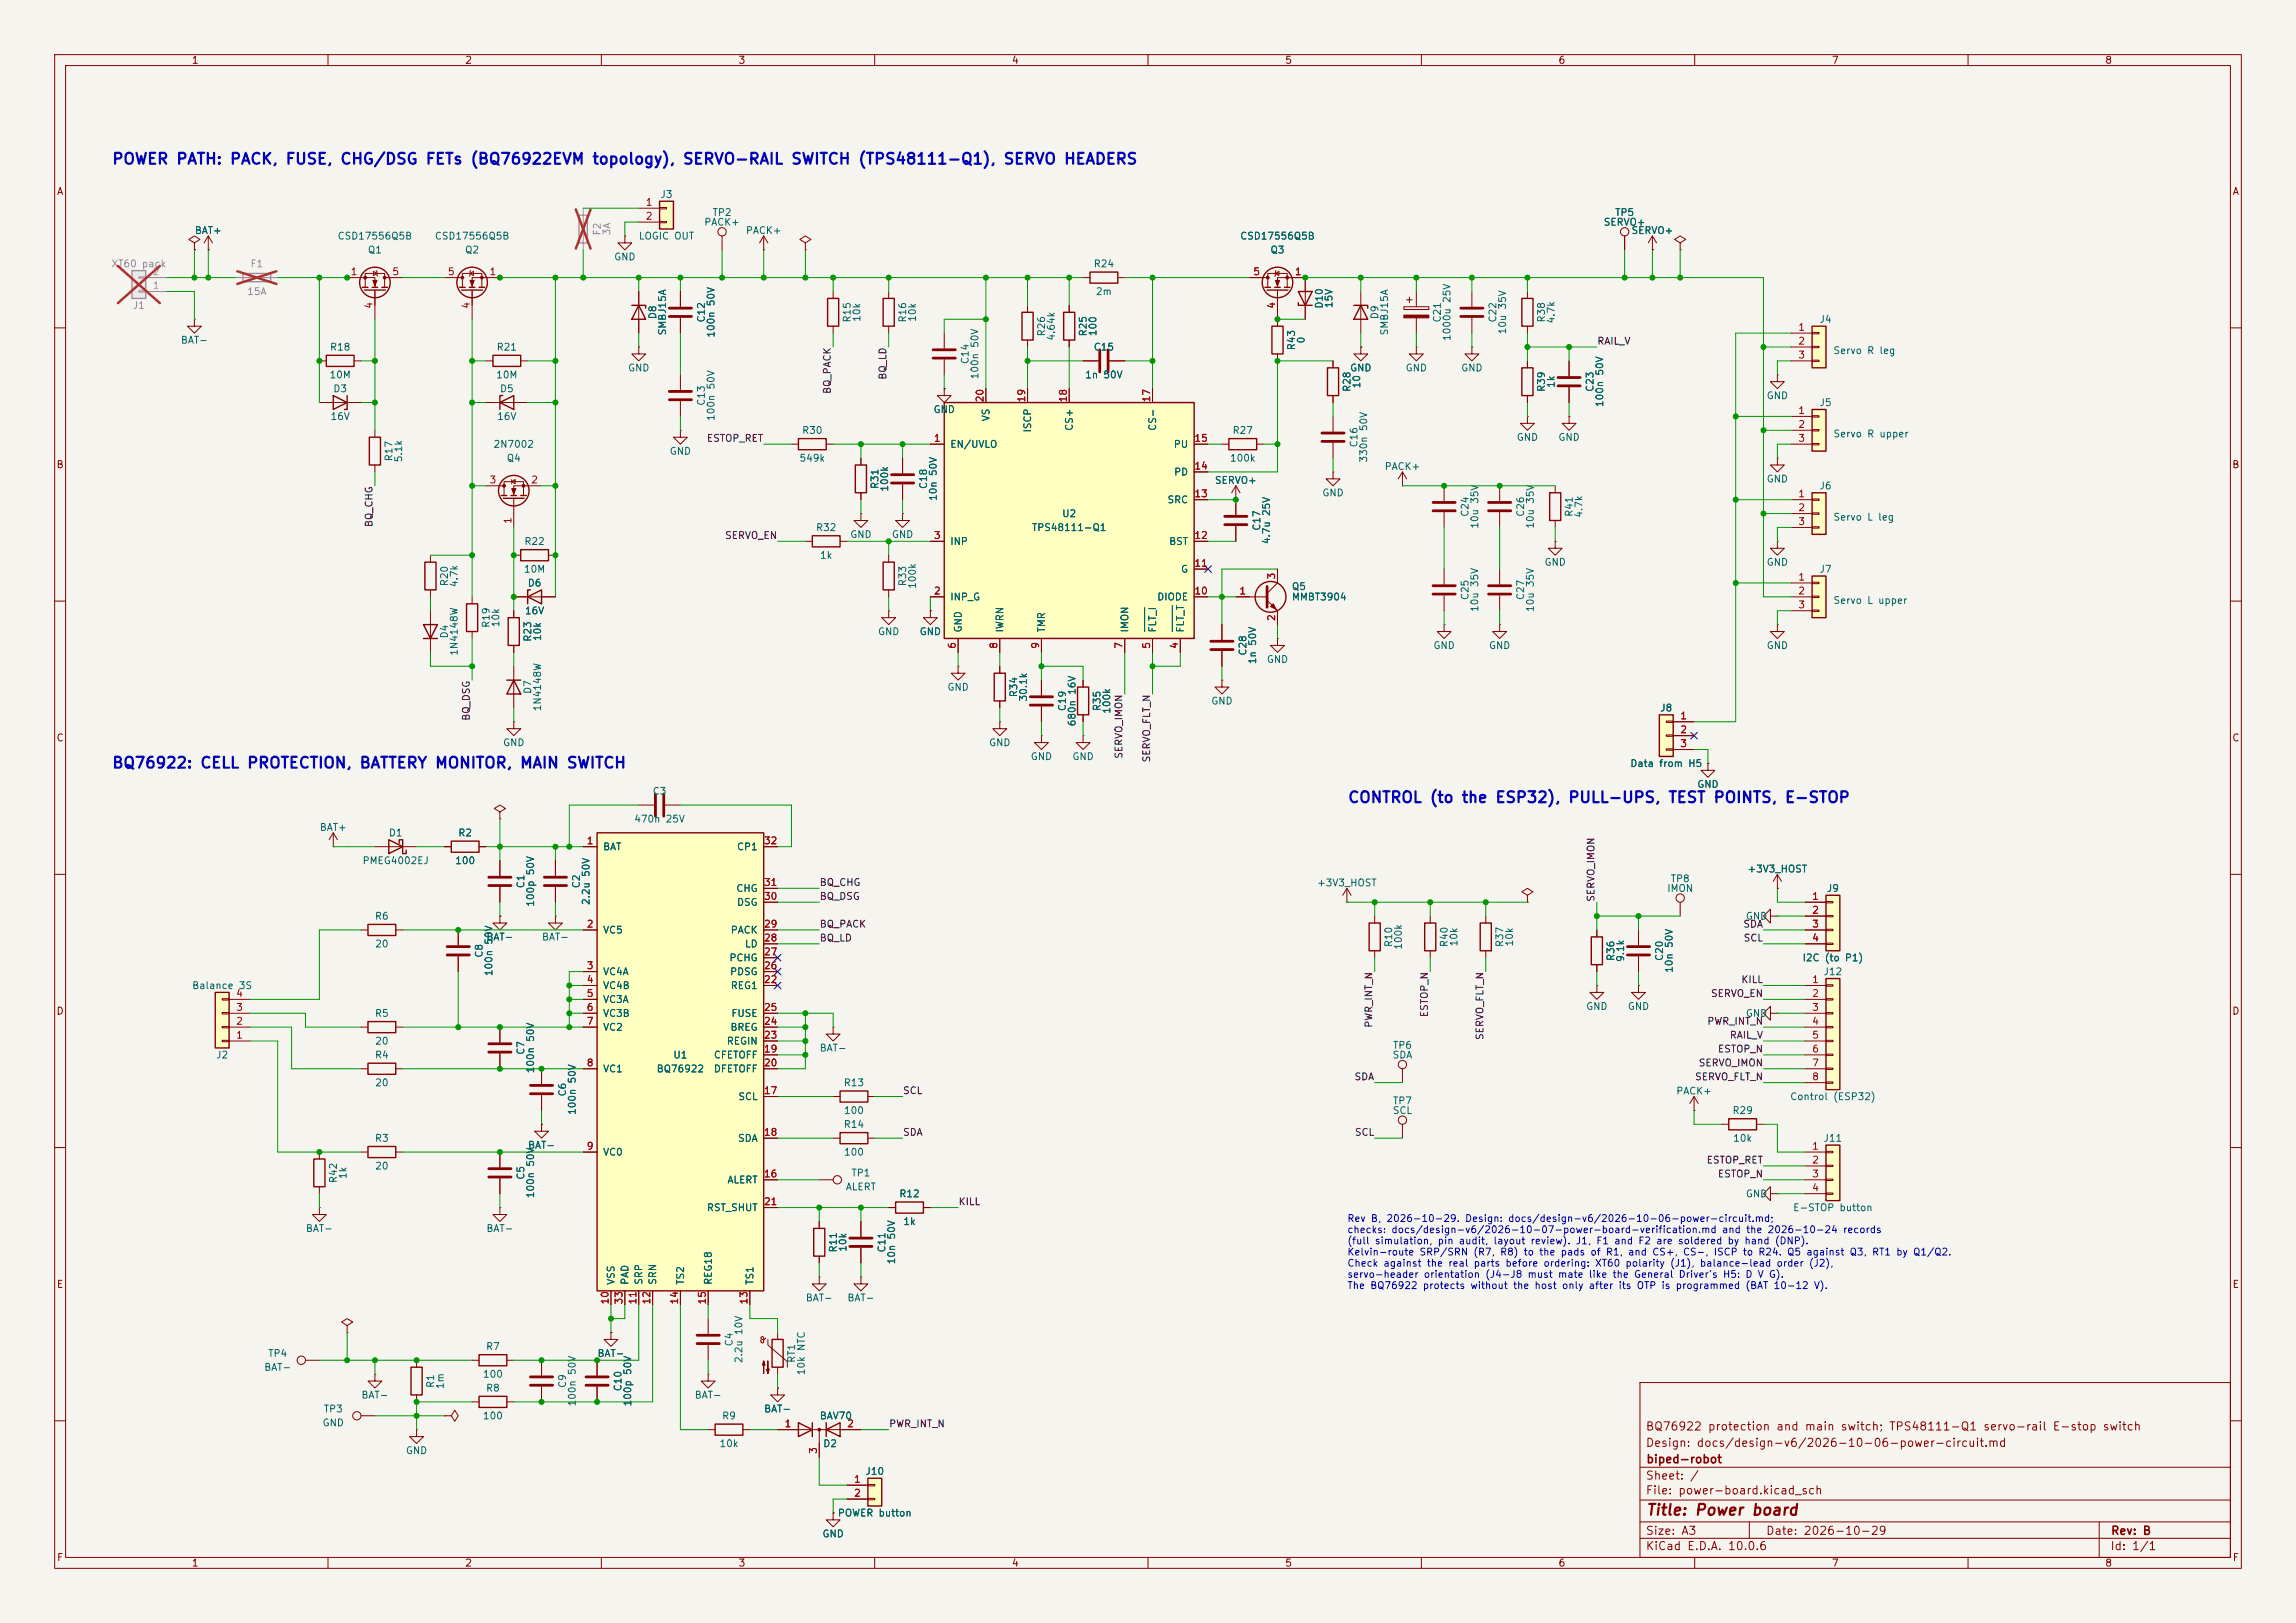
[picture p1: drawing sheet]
<svg xmlns="http://www.w3.org/2000/svg" width="420mm" height="297mm" viewBox="0 0 420 297" stroke-linecap="round" stroke-linejoin="round" font-family="sans-serif">
<defs><g id="words">
<g font-size="2" fill="#0000c2">
<text x="20.4" y="30.6">POWER PATH: PACK, FUSE, CHG/DSG FETs (BQ76922EVM topology), SERVO-RAIL SWITCH (TPS48111-Q1), SERVO HEADERS</text>
<text x="20.4" y="141.1">BQ76922: CELL PROTECTION, BATTERY MONITOR, MAIN SWITCH</text>
<text x="246.4" y="147.4">CONTROL (to the ESP32), PULL-UPS, TEST POINTS, E-STOP</text>
</g>
<text font-size="2" fill="#840000" x="301" y="277.8">Title: Power board</text>
<g font-size="1.5" fill="#840000">
<text x="300.9" y="262.1">BQ76922 protection and main switch; TPS48111-Q1 servo-rail E-stop switch</text>
<text x="300.9" y="265.1">Design: docs/design-v6/2026-10-06-power-circuit.md</text>
<text x="301" y="268.1">biped-robot</text>
<text x="300.9" y="273.8">File: power-board.kicad_sch</text>
<text x="300.9" y="271.1">Sheet: /</text>
<text x="300.9" y="281.2">Size: A3</text>
<text x="322.9" y="281.2">Date: 2026-10-29</text>
<text x="386" y="281.2">Rev: B</text>
<text x="300.9" y="284">KiCad E.D.A. 10.0.6</text>
<text x="385.9" y="284">Id: 1/1</text>
</g>
<g font-size="1.3" fill="#840000">
<text x="35" y="12">1</text>
<text x="85" y="12">2</text>
<text x="135" y="12">3</text>
<text x="185" y="12">4</text>
<text x="235" y="12">5</text>
<text x="285" y="12">6</text>
<text x="335" y="12">7</text>
<text x="385" y="12">8</text>
<text x="10.3" y="36">A</text>
<text x="408.3" y="36">A</text>
<text x="10.2" y="86">B</text>
<text x="408.2" y="86">B</text>
<text x="10.2" y="136">C</text>
<text x="408.2" y="136">C</text>
<text x="10.2" y="186">D</text>
<text x="408.2" y="186">D</text>
<text x="10.3" y="236">E</text>
<text x="408.3" y="236">E</text>
<text x="10.3" y="286">F</text>
<text x="35" y="287">1</text>
<text x="85" y="287">2</text>
<text x="135" y="287">3</text>
<text x="185" y="287">4</text>
<text x="235" y="287">5</text>
<text x="285" y="287">6</text>
<text x="335" y="287">7</text>
<text x="385" y="287">8</text>
<text x="408.3" y="286">F</text>
</g>
<g font-size="1.3" fill="#a90000">
<text x="118" y="38">1</text>
<text x="118" y="40.5">2</text>
<text x="64" y="50.7">1</text>
<text x="71.7" y="50.7">5</text>
<text x="81.8" y="50.7">5</text>
<text x="89.4" y="50.7">1</text>
<text x="229.1" y="50.7">5</text>
<text x="236.8" y="50.7">1</text>
<text x="68.4" y="56.6" transform="rotate(-90 68.4 56.6)">4</text>
<text x="86.2" y="56.6" transform="rotate(-90 86.2 56.6)">4</text>
<text x="233.5" y="56.6" transform="rotate(-90 233.5 56.6)">4</text>
<text x="328.8" y="60.8">1</text>
<text x="328.8" y="63.4">2</text>
<text x="328.8" y="65.9">3</text>
<text x="180.2" y="73.7" transform="rotate(-90 180.2 73.7)">20</text>
<text x="187.8" y="73.7" transform="rotate(-90 187.8 73.7)">19</text>
<text x="195.4" y="73.7" transform="rotate(-90 195.4 73.7)">18</text>
<text x="210.7" y="73.7" transform="rotate(-90 210.7 73.7)">17</text>
<text x="328.8" y="76.1">1</text>
<text x="170.7" y="81.1">1</text>
<text x="218.4" y="81.1">15</text>
<text x="328.8" y="78.6">2</text>
<text x="328.8" y="81.1">3</text>
<text x="89.4" y="88.8">3</text>
<text x="97.1" y="88.8">2</text>
<text x="218.4" y="86.2">14</text>
<text x="93.8" y="96" transform="rotate(-90 93.8 96)">1</text>
<text x="218.4" y="91.3">13</text>
<text x="328.8" y="91.3">1</text>
<text x="328.8" y="93.8">2</text>
<text x="170.7" y="98.9">3</text>
<text x="218.4" y="98.9">12</text>
<text x="328.8" y="96.4">3</text>
<text x="218.4" y="104">11</text>
<text x="233.5" y="106.1" transform="rotate(-90 233.5 106.1)">3</text>
<text x="328.8" y="106.5">1</text>
<text x="170.7" y="109.1">2</text>
<text x="218.4" y="109.1">10</text>
<text x="226.6" y="109.1">1</text>
<text x="233.5" y="113.8" transform="rotate(-90 233.5 113.8)">2</text>
<text x="328.8" y="109.1">2</text>
<text x="328.8" y="111.6">3</text>
<text x="175.1" y="118.8" transform="rotate(-90 175.1 118.8)">6</text>
<text x="182.7" y="118.8" transform="rotate(-90 182.7 118.8)">8</text>
<text x="190.4" y="118.8" transform="rotate(-90 190.4 118.8)">9</text>
<text x="205.6" y="118.8" transform="rotate(-90 205.6 118.8)">7</text>
<text x="210.7" y="118.8" transform="rotate(-90 210.7 118.8)">5</text>
<text x="215.8" y="118.8" transform="rotate(-90 215.8 118.8)">4</text>
<text x="307.2" y="131.9">1</text>
<text x="307.2" y="134.5">2</text>
<text x="307.2" y="137">3</text>
<text x="107.2" y="154.8">1</text>
<text x="139.6" y="154.8">32</text>
<text x="139.6" y="165">30</text>
<text x="139.6" y="162.4">31</text>
<text x="331.4" y="165">1</text>
<text x="331.4" y="167.5">2</text>
<text x="107.2" y="170">2</text>
<text x="139.6" y="172.6">28</text>
<text x="139.6" y="170">29</text>
<text x="331.4" y="170">3</text>
<text x="331.4" y="172.6">4</text>
<text x="107.2" y="177.7">3</text>
<text x="139.6" y="177.7">26</text>
<text x="139.6" y="175.1">27</text>
<text x="43.1" y="185.3">3</text>
<text x="43.1" y="182.7">4</text>
<text x="107.2" y="180.2">4</text>
<text x="107.2" y="182.7">5</text>
<text x="107.2" y="185.3">6</text>
<text x="139.6" y="180.2">22</text>
<text x="139.6" y="185.3">25</text>
<text x="331.4" y="180.2">1</text>
<text x="331.4" y="182.7">2</text>
<text x="331.4" y="185.3">3</text>
<text x="43.1" y="190.4">1</text>
<text x="43.1" y="187.8">2</text>
<text x="107.2" y="187.8">7</text>
<text x="139.6" y="190.4">23</text>
<text x="139.6" y="187.8">24</text>
<text x="331.4" y="187.8">4</text>
<text x="331.4" y="190.4">5</text>
<text x="107.2" y="195.4">8</text>
<text x="139.6" y="192.9">19</text>
<text x="139.6" y="195.4">20</text>
<text x="331.4" y="192.9">6</text>
<text x="331.4" y="195.4">7</text>
<text x="331.4" y="198">8</text>
<text x="139.6" y="200.5">17</text>
<text x="139.6" y="208.1">18</text>
<text x="107.2" y="210.7">9</text>
<text x="139.6" y="215.8">16</text>
<text x="331.4" y="210.7">1</text>
<text x="331.4" y="213.2">2</text>
<text x="331.4" y="215.8">3</text>
<text x="139.6" y="220.8">21</text>
<text x="331.4" y="218.3">4</text>
<text x="111.6" y="238.8" transform="rotate(-90 111.6 238.8)">10</text>
<text x="114.2" y="238.8" transform="rotate(-90 114.2 238.8)">33</text>
<text x="116.7" y="238.8" transform="rotate(-90 116.7 238.8)">11</text>
<text x="119.2" y="238.8" transform="rotate(-90 119.2 238.8)">12</text>
<text x="124.3" y="238.8" transform="rotate(-90 124.3 238.8)">14</text>
<text x="129.4" y="238.8" transform="rotate(-90 129.4 238.8)">15</text>
<text x="137" y="238.8" transform="rotate(-90 137 238.8)">13</text>
<text x="143.4" y="261.5">1</text>
<text x="154.8" y="261.5">2</text>
<text x="149.7" y="266.2" transform="rotate(-90 149.7 266.2)">3</text>
<text x="156.1" y="271.6">1</text>
<text x="156.1" y="274.2">2</text>
</g>
<g font-size="1.3" fill="#006464">
<text x="120.7" y="36.5">J3</text>
<text x="128.7" y="41.6">PACK+</text>
<text x="130.2" y="39.8">TP2</text>
<text x="293.2" y="41.6">SERVO+</text>
<text x="295.3" y="39.8">TP5</text>
<text x="35.5" y="43.1">BAT+</text>
<text x="61.6" y="44.1">CSD17556Q5B</text>
<text x="67.2" y="46.7">Q1</text>
<text x="79.4" y="44.1">CSD17556Q5B</text>
<text x="85" y="46.7">Q2</text>
<text x="112.2" y="48">GND</text>
<text x="116.7" y="44.1">LOGIC OUT</text>
<text x="136.3" y="43.1">PACK+</text>
<text x="226.7" y="44.1">CSD17556Q5B</text>
<text x="232.3" y="46.7">Q3</text>
<text x="298.3" y="43.1">SERVO+</text>
<text x="200" y="49.2">R24</text>
<text x="120.3" y="58.5" transform="rotate(-90 120.3 58.5)">D8</text>
<text x="129.2" y="59.1" transform="rotate(-90 129.2 59.1)">C12</text>
<text x="155.9" y="59.1" transform="rotate(-90 155.9 59.1)">R15</text>
<text x="157.7" y="59" transform="rotate(-90 157.7 59)">10k</text>
<text x="166.1" y="59.1" transform="rotate(-90 166.1 59.1)">R16</text>
<text x="167.8" y="59" transform="rotate(-90 167.8 59)">10k</text>
<text x="200.4" y="54.3">2m</text>
<text x="242.3" y="56.6" transform="rotate(-90 242.3 56.6)">D10</text>
<text x="244" y="56.5" transform="rotate(-90 244 56.5)">15V</text>
<text x="252.4" y="58.5" transform="rotate(-90 252.4 58.5)">D9</text>
<text x="263.9" y="59.1" transform="rotate(-90 263.9 59.1)">C21</text>
<text x="274" y="59.1" transform="rotate(-90 274 59.1)">C22</text>
<text x="282.9" y="59.1" transform="rotate(-90 282.9 59.1)">R38</text>
<text x="284.7" y="59.3" transform="rotate(-90 284.7 59.3)">4.7k</text>
<text x="332.7" y="59.4">J4</text>
<text x="33" y="63.2">BAT-</text>
<text x="60.3" y="64.5">R18</text>
<text x="90.7" y="64.5">R21</text>
<text x="122.1" y="61.5" transform="rotate(-90 122.1 61.5)">SMBJ15A</text>
<text x="131" y="61.9" transform="rotate(-90 131 61.9)">100n 50V</text>
<text x="191.5" y="61.7" transform="rotate(-90 191.5 61.7)">R26</text>
<text x="193.2" y="62.4" transform="rotate(-90 193.2 62.4)">4.64k</text>
<text x="199.1" y="61.7" transform="rotate(-90 199.1 61.7)">R25</text>
<text x="200" y="64.5">C15</text>
<text x="200.9" y="61.6" transform="rotate(-90 200.9 61.6)">100</text>
<text x="237.2" y="64.2" transform="rotate(-90 237.2 64.2)">R43</text>
<text x="239" y="63" transform="rotate(-90 239 63)">0</text>
<text x="254.2" y="61.5" transform="rotate(-90 254.2 61.5)">SMBJ15A</text>
<text x="265.6" y="62.5" transform="rotate(-90 265.6 62.5)">1000u 25V</text>
<text x="275.8" y="61.3" transform="rotate(-90 275.8 61.3)">10u 35V</text>
<text x="335.3" y="65.1">Servo R leg</text>
<text x="60.2" y="69.5">10M</text>
<text x="90.6" y="69.5">10M</text>
<text x="114.8" y="68.3">GND</text>
<text x="177.5" y="66.7" transform="rotate(-90 177.5 66.7)">C14</text>
<text x="179.3" y="69.5" transform="rotate(-90 179.3 69.5)">100n 50V</text>
<text x="198.4" y="69.5">1n 50V</text>
<text x="246.9" y="68.3">GND</text>
<text x="247.3" y="71.8" transform="rotate(-90 247.3 71.8)">R28</text>
<text x="249.1" y="71.2" transform="rotate(-90 249.1 71.2)">10</text>
<text x="257" y="68.3">GND</text>
<text x="267.2" y="68.3">GND</text>
<text x="282.9" y="71.8" transform="rotate(-90 282.9 71.8)">R39</text>
<text x="284.7" y="71.1" transform="rotate(-90 284.7 71.1)">1k</text>
<text x="291.8" y="71.8" transform="rotate(-90 291.8 71.8)">C23</text>
<text x="60.3" y="77.2">16V</text>
<text x="60.9" y="72.1">D3</text>
<text x="90.8" y="77.2">16V</text>
<text x="91.3" y="72.1">D5</text>
<text x="129.2" y="74.4" transform="rotate(-90 129.2 74.4)">C13</text>
<text x="131" y="77.1" transform="rotate(-90 131 77.1)">100n 50V</text>
<text x="170.7" y="75.9">GND</text>
<text x="181.3" y="77.2" transform="rotate(-90 181.3 77.2)">VS</text>
<text x="293.6" y="74.6" transform="rotate(-90 293.6 74.6)">100n 50V</text>
<text x="323.1" y="73.4">GND</text>
<text x="332.7" y="74.6">J5</text>
<text x="90.2" y="82.2">2N7002</text>
<text x="122.4" y="83.5">GND</text>
<text x="146.6" y="79.7">R30</text>
<text x="173.7" y="82.2">EN/UVLO</text>
<text x="188.9" y="79.3" transform="rotate(-90 188.9 79.3)">ISCP</text>
<text x="196.5" y="79" transform="rotate(-90 196.5 79)">CS+</text>
<text x="211.8" y="79" transform="rotate(-90 211.8 79)">CS-</text>
<text x="214.6" y="82.2">PU</text>
<text x="225.4" y="79.7">R27</text>
<text x="248.6" y="82" transform="rotate(-90 248.6 82)">C16</text>
<text x="277.3" y="81">GND</text>
<text x="285" y="81">GND</text>
<text x="335.3" y="80.3">Servo R upper</text>
<text x="72.1" y="84.5" transform="rotate(-90 72.1 84.5)">R17</text>
<text x="73.9" y="84.7" transform="rotate(-90 73.9 84.7)">5.1k</text>
<text x="92.6" y="84.8">Q4</text>
<text x="146.1" y="84.8">549k</text>
<text x="161" y="89.6" transform="rotate(-90 161 89.6)">R31</text>
<text x="169.9" y="89.6" transform="rotate(-90 169.9 89.6)">C18</text>
<text x="214.7" y="87.3">PD</text>
<text x="222.1" y="88.8">SERVO+</text>
<text x="224.9" y="84.8">100k</text>
<text x="250.4" y="84.8" transform="rotate(-90 250.4 84.8)">330n 50V</text>
<text x="253.2" y="86.3">PACK+</text>
<text x="323.1" y="88.6">GND</text>
<text x="332.7" y="89.9">J6</text>
<text x="162.8" y="90.1" transform="rotate(-90 162.8 90.1)">100k</text>
<text x="171.7" y="91.8" transform="rotate(-90 171.7 91.8)">10n 50V</text>
<text x="194.2" y="94.9">U2</text>
<text x="213.4" y="92.4">SRC</text>
<text x="241.8" y="91.1">GND</text>
<text x="268.9" y="94.7" transform="rotate(-90 268.9 94.7)">C24</text>
<text x="279.1" y="94.7" transform="rotate(-90 279.1 94.7)">C26</text>
<text x="288" y="94.7" transform="rotate(-90 288 94.7)">R41</text>
<text x="289.8" y="94.9" transform="rotate(-90 289.8 94.9)">4.7k</text>
<text x="335.3" y="95.6">Servo L leg</text>
<text x="95.8" y="100">R22</text>
<text x="149.2" y="97.5">R32</text>
<text x="155.4" y="98.8">GND</text>
<text x="163" y="98.8">GND</text>
<text x="173.7" y="100">INP</text>
<text x="188.6" y="97.5">TPS48111-Q1</text>
<text x="213.7" y="100">BST</text>
<text x="230.8" y="97.2" transform="rotate(-90 230.8 97.2)">C17</text>
<text x="232.6" y="99.7" transform="rotate(-90 232.6 99.7)">4.7u 25V</text>
<text x="270.7" y="96.9" transform="rotate(-90 270.7 96.9)">10u 35V</text>
<text x="280.9" y="96.9" transform="rotate(-90 280.9 96.9)">10u 35V</text>
<text x="82.2" y="107.4" transform="rotate(-90 82.2 107.4)">R20</text>
<text x="84" y="107.6" transform="rotate(-90 84 107.6)">4.7k</text>
<text x="95.7" y="105.1">10M</text>
<text x="96.4" y="107.6">D6</text>
<text x="149.9" y="102.6">1k</text>
<text x="166.1" y="107.4" transform="rotate(-90 166.1 107.4)">R33</text>
<text x="167.8" y="107.9" transform="rotate(-90 167.8 107.9)">100k</text>
<text x="215.9" y="105.1">G</text>
<text x="282.4" y="103.8">GND</text>
<text x="323.1" y="103.8">GND</text>
<text x="332.7" y="105.1">J7</text>
<text x="95.9" y="112.7">16V</text>
<text x="173.7" y="110.2">INP_G</text>
<text x="211.6" y="110.2">DIODE</text>
<text x="236.2" y="108.3">Q5</text>
<text x="236.2" y="110.2">MMBT3904</text>
<text x="268.9" y="109.9" transform="rotate(-90 268.9 109.9)">C25</text>
<text x="270.7" y="112.1" transform="rotate(-90 270.7 112.1)">10u 35V</text>
<text x="279.1" y="109.9" transform="rotate(-90 279.1 109.9)">C27</text>
<text x="280.9" y="112.1" transform="rotate(-90 280.9 112.1)">10u 35V</text>
<text x="335.3" y="110.8">Servo L upper</text>
<text x="82.2" y="116.9" transform="rotate(-90 82.2 116.9)">D4</text>
<text x="89.9" y="115" transform="rotate(-90 89.9 115)">R19</text>
<text x="91.6" y="114.9" transform="rotate(-90 91.6 114.9)">10k</text>
<text x="97.5" y="117.5" transform="rotate(-90 97.5 117.5)">R23</text>
<text x="99.3" y="117.4" transform="rotate(-90 99.3 117.4)">10k</text>
<text x="160.5" y="116.5">GND</text>
<text x="168.1" y="116.5">GND</text>
<text x="176.2" y="115.9" transform="rotate(-90 176.2 115.9)">GND</text>
<text x="183.8" y="115.9" transform="rotate(-90 183.8 115.9)">IWRN</text>
<text x="191.5" y="115.9" transform="rotate(-90 191.5 115.9)">TMR</text>
<text x="206.7" y="115.9" transform="rotate(-90 206.7 115.9)">IMON</text>
<text x="211.8" y="115.9" transform="rotate(-90 211.8 115.9)">FLT_I</text>
<text x="216.9" y="115.9" transform="rotate(-90 216.9 115.9)">FLT_T</text>
<text x="262.1" y="119.1">GND</text>
<text x="272.3" y="119.1">GND</text>
<text x="323.1" y="119.1">GND</text>
<text x="84" y="120.1" transform="rotate(-90 84 120.1)">1N4148W</text>
<text x="228.3" y="120.1" transform="rotate(-90 228.3 120.1)">C28</text>
<text x="230.1" y="121.7" transform="rotate(-90 230.1 121.7)">1n 50V</text>
<text x="231.6" y="121.6">GND</text>
<text x="97.5" y="127.1" transform="rotate(-90 97.5 127.1)">D7</text>
<text x="99.3" y="130.3" transform="rotate(-90 99.3 130.3)">1N4148W</text>
<text x="173.2" y="126.7">GND</text>
<text x="186.4" y="127.7" transform="rotate(-90 186.4 127.7)">R34</text>
<text x="188.2" y="128.5" transform="rotate(-90 188.2 128.5)">30.1k</text>
<text x="195.3" y="130.2" transform="rotate(-90 195.3 130.2)">C19</text>
<text x="201.6" y="130.2" transform="rotate(-90 201.6 130.2)">R35</text>
<text x="203.4" y="130.7" transform="rotate(-90 203.4 130.7)">100k</text>
<text x="221.5" y="129.2">GND</text>
<text x="303.6" y="130.5">J8</text>
<text x="91.9" y="136.9">GND</text>
<text x="180.8" y="136.9">GND</text>
<text x="197.1" y="133" transform="rotate(-90 197.1 133)">680n 16V</text>
<text x="188.4" y="139.4">GND</text>
<text x="196.1" y="139.4">GND</text>
<text x="298.1" y="140.7">Data from H5</text>
<text x="119.3" y="145.7">C3</text>
<text x="310.4" y="144.5">GND</text>
<text x="58.4" y="152.3">BAT+</text>
<text x="71" y="153.4">D1</text>
<text x="83.7" y="153.4">R2</text>
<text x="110.2" y="155.9">BAT</text>
<text x="115.9" y="150.8">470n 25V</text>
<text x="134.7" y="155.9">CP1</text>
<text x="66.2" y="158.4">PMEG4002EJ</text>
<text x="83.1" y="158.4">100</text>
<text x="305.5" y="161.7">TP8</text>
<text x="319.6" y="160">+3V3_HOST</text>
<text x="96.2" y="162.7" transform="rotate(-90 96.2 162.7)">C1</text>
<text x="98" y="166" transform="rotate(-90 98 166)">100p 50V</text>
<text x="106.4" y="162.7" transform="rotate(-90 106.4 162.7)">C2</text>
<text x="108.2" y="165.7" transform="rotate(-90 108.2 165.7)">2.2u 50V</text>
<text x="134.6" y="163.5">CHG</text>
<text x="134.7" y="166.1">DSG</text>
<text x="240.8" y="162.5">+3V3_HOST</text>
<text x="304.9" y="163.5">IMON</text>
<text x="334.1" y="163.5">J9</text>
<text x="68.5" y="168.6">R6</text>
<text x="68.5" y="173.7">20</text>
<text x="88.9" y="172.4">BAT-</text>
<text x="99" y="172.4">BAT-</text>
<text x="110.2" y="171.1">VC5</text>
<text x="133.6" y="171.1">PACK</text>
<text x="136.2" y="173.7">LD</text>
<text x="255" y="173.4" transform="rotate(-90 255 173.4)">R10</text>
<text x="256.7" y="173.9" transform="rotate(-90 256.7 173.9)">100k</text>
<text x="265.1" y="173.4" transform="rotate(-90 265.1 173.4)">R40</text>
<text x="266.9" y="173.3" transform="rotate(-90 266.9 173.3)">10k</text>
<text x="275.3" y="173.4" transform="rotate(-90 275.3 173.4)">R37</text>
<text x="277.1" y="173.3" transform="rotate(-90 277.1 173.3)">10k</text>
<text x="319.2" y="168.6">GND</text>
<text x="88.6" y="175.4" transform="rotate(-90 88.6 175.4)">C8</text>
<text x="90.4" y="178.7" transform="rotate(-90 90.4 178.7)">100n 50V</text>
<text x="110.2" y="178.8">VC4A</text>
<text x="133.3" y="176.2">PCHG</text>
<text x="133.4" y="178.8">PDSG</text>
<text x="295.6" y="176" transform="rotate(-90 295.6 176)">R36</text>
<text x="297.4" y="176.1" transform="rotate(-90 297.4 176.1)">9.1k</text>
<text x="304.5" y="176" transform="rotate(-90 304.5 176)">C20</text>
<text x="306.3" y="178.1" transform="rotate(-90 306.3 178.1)">10n 50V</text>
<text x="329.6" y="176.2">I2C (to P1)</text>
<text x="333.5" y="178.8">J12</text>
<text x="35" y="181.3">Balance 3S</text>
<text x="110.2" y="181.3">VC4B</text>
<text x="110.2" y="183.8">VC3A</text>
<text x="133.6" y="181.3">REG1</text>
<text x="290" y="185.1">GND</text>
<text x="297.7" y="185.1">GND</text>
<text x="68.5" y="186.4">R5</text>
<text x="68.5" y="191.5">20</text>
<text x="110.2" y="186.4">VC3B</text>
<text x="110.2" y="188.9">VC2</text>
<text x="132.8" y="191.5">REGIN</text>
<text x="133.5" y="188.9">BREG</text>
<text x="133.7" y="186.4">FUSE</text>
<text x="319.2" y="186.4">GND</text>
<text x="39.4" y="194">J2</text>
<text x="68.5" y="194">R4</text>
<text x="96.2" y="193.1" transform="rotate(-90 96.2 193.1)">C7</text>
<text x="98" y="196.5" transform="rotate(-90 98 196.5)">100n 50V</text>
<text x="110.2" y="196.5">VC1</text>
<text x="120" y="196.5">BQ76922</text>
<text x="123.1" y="194">U1</text>
<text x="130.5" y="194">CFETOFF</text>
<text x="130.5" y="196.5">DFETOFF</text>
<text x="149.8" y="192.7">BAT-</text>
<text x="254.6" y="194">SDA</text>
<text x="254.7" y="192.2">TP6</text>
<text x="68.5" y="199.1">20</text>
<text x="103.8" y="200.8" transform="rotate(-90 103.8 200.8)">C6</text>
<text x="134.9" y="201.6">SCL</text>
<text x="154.2" y="199.1">R13</text>
<text x="254.7" y="202.4">TP7</text>
<text x="306.5" y="200.6">PACK+</text>
<text x="327.4" y="201.6">Control (ESP32)</text>
<text x="68.5" y="209.2">R3</text>
<text x="105.6" y="204.1" transform="rotate(-90 105.6 204.1)">100n 50V</text>
<text x="134.9" y="209.2">SDA</text>
<text x="154.2" y="206.7">R14</text>
<text x="154.3" y="204.2">100</text>
<text x="254.7" y="204.2">SCL</text>
<text x="316.8" y="204.2">R29</text>
<text x="316.9" y="209.2">10k</text>
<text x="333.5" y="209.2">J11</text>
<text x="63.7" y="215.9" transform="rotate(-90 63.7 215.9)">1k</text>
<text x="68.5" y="214.3">20</text>
<text x="96.2" y="216" transform="rotate(-90 96.2 216)">C5</text>
<text x="96.5" y="210.5">BAT-</text>
<text x="110.2" y="211.8">VC0</text>
<text x="154.3" y="211.8">100</text>
<text x="155.6" y="215.6">TP1</text>
<text x="61.9" y="216.6" transform="rotate(-90 61.9 216.6)">R42</text>
<text x="98" y="219.4" transform="rotate(-90 98 219.4)">100n 50V</text>
<text x="129.2" y="221.9">RST_SHUT</text>
<text x="133" y="216.9">ALERT</text>
<text x="154.6" y="218.1">ALERT</text>
<text x="164.4" y="219.4">R12</text>
<text x="319.2" y="219.4">GND</text>
<text x="327.9" y="221.9">E-STOP button</text>
<text x="55.8" y="225.8">BAT-</text>
<text x="88.9" y="225.8">BAT-</text>
<text x="165.1" y="224.5">1k</text>
<text x="153.4" y="229.3" transform="rotate(-90 153.4 229.3)">R11</text>
<text x="155.1" y="229.2" transform="rotate(-90 155.1 229.2)">10k</text>
<text x="162.3" y="229.3" transform="rotate(-90 162.3 229.3)">C11</text>
<text x="164" y="231.5" transform="rotate(-90 164 231.5)">10n 50V</text>
<text x="112.7" y="235.2" transform="rotate(-90 112.7 235.2)">VSS</text>
<text x="115.3" y="235.2" transform="rotate(-90 115.3 235.2)">PAD</text>
<text x="117.8" y="235.2" transform="rotate(-90 117.8 235.2)">SRP</text>
<text x="120.3" y="235.2" transform="rotate(-90 120.3 235.2)">SRN</text>
<text x="125.4" y="235.2" transform="rotate(-90 125.4 235.2)">TS2</text>
<text x="130.5" y="235.2" transform="rotate(-90 130.5 235.2)">REG18</text>
<text x="138.1" y="235.2" transform="rotate(-90 138.1 235.2)">TS1</text>
<text x="147.3" y="238.5">BAT-</text>
<text x="154.9" y="238.5">BAT-</text>
<text x="48.2" y="251.2">BAT-</text>
<text x="48.9" y="248.6">TP4</text>
<text x="88.8" y="247.3">R7</text>
<text x="109.2" y="248.6">BAT-</text>
<text x="134.3" y="246.5" transform="rotate(-90 134.3 246.5)">C4</text>
<text x="136.1" y="249.6" transform="rotate(-90 136.1 249.6)">2.2u 10V</text>
<text x="145.7" y="249.5" transform="rotate(-90 145.7 249.5)">RT1</text>
<text x="147.5" y="251.8" transform="rotate(-90 147.5 251.8)">10k NTC</text>
<text x="66" y="256.2">BAT-</text>
<text x="79.7" y="254.1" transform="rotate(-90 79.7 254.1)">R1</text>
<text x="81.5" y="254.3" transform="rotate(-90 81.5 254.3)">1m</text>
<text x="88.2" y="252.4">100</text>
<text x="88.8" y="255">R8</text>
<text x="103.8" y="254.1" transform="rotate(-90 103.8 254.1)">C9</text>
<text x="105.6" y="257.5" transform="rotate(-90 105.6 257.5)">100n 50V</text>
<text x="114" y="254.7" transform="rotate(-90 114 254.7)">C10</text>
<text x="115.8" y="257.5" transform="rotate(-90 115.8 257.5)">100p 50V</text>
<text x="127" y="256.2">BAT-</text>
<text x="58.9" y="261.3">GND</text>
<text x="59.1" y="258.8">TP3</text>
<text x="88.2" y="260">100</text>
<text x="132" y="260">R9</text>
<text x="139.7" y="258.8">BAT-</text>
<text x="149.8" y="260">BAV70</text>
<text x="74.1" y="266.4">GND</text>
<text x="131.5" y="265.1">10k</text>
<text x="150.5" y="265.1">D2</text>
<text x="158.2" y="270.2">J10</text>
<text x="150.3" y="281.6">GND</text>
<text x="153.2" y="277.8">POWER button</text>
</g>
<g font-size="1.3" fill="#939391">
<text x="110.2" y="43.2" transform="rotate(-90 110.2 43.2)">F2</text>
<text x="112" y="43.2" transform="rotate(-90 112 43.2)">3A</text>
<text x="20.3" y="49.2">XT60 pack</text>
<text x="45.7" y="49.2">F1</text>
<text x="24.2" y="56.8">J1</text>
<text x="45.1" y="54.3">15A</text>
</g>
<g font-size="1.3" fill="#a5a4a2">
<text x="27.8" y="53.2">1</text>
<text x="27.8" y="50.7">2</text>
</g>
<g font-size="1.3" fill="#0f0f0f">
<text x="292.1" y="63.4">RAIL_V</text>
<text x="162.4" y="69.6" transform="rotate(-90 162.4 69.6)">BQ_LD</text>
<text x="152.3" y="72.2" transform="rotate(-90 152.3 72.2)">BQ_PACK</text>
<text x="129.2" y="81.2">ESTOP_RET</text>
<text x="68.5" y="96.6" transform="rotate(-90 68.5 96.6)">BQ_CHG</text>
<text x="132.5" y="98.9">SERVO_EN</text>
<text x="86.2" y="132" transform="rotate(-90 86.2 132)">BQ_DSG</text>
<text x="205.6" y="139" transform="rotate(-90 205.6 139)">SERVO_IMON</text>
<text x="210.7" y="139.6" transform="rotate(-90 210.7 139.6)">SERVO_FLT_N</text>
<text x="149.8" y="162.4">BQ_CHG</text>
<text x="149.8" y="165">BQ_DSG</text>
<text x="292" y="165.1" transform="rotate(-90 292 165.1)">SERVO_IMON</text>
<text x="149.8" y="170.1">BQ_PACK</text>
<text x="149.8" y="172.6">BQ_LD</text>
<text x="318.8" y="170.1">SDA</text>
<text x="318.8" y="172.6">SCL</text>
<text x="312.9" y="182.8">SERVO_EN</text>
<text x="318.4" y="180.2">KILL</text>
<text x="251.3" y="188.2" transform="rotate(-90 251.3 188.2)">PWR_INT_N</text>
<text x="261.5" y="186.3" transform="rotate(-90 261.5 186.3)">ESTOP_N</text>
<text x="271.7" y="190.4" transform="rotate(-90 271.7 190.4)">SERVO_FLT_N</text>
<text x="312.2" y="187.8">PWR_INT_N</text>
<text x="316.3" y="190.4">RAIL_V</text>
<text x="247.7" y="198">SDA</text>
<text x="310" y="198">SERVO_FLT_N</text>
<text x="310.6" y="195.5">SERVO_IMON</text>
<text x="314.1" y="192.9">ESTOP_N</text>
<text x="165.1" y="200.5">SCL</text>
<text x="165.1" y="208.2">SDA</text>
<text x="247.7" y="208.2">SCL</text>
<text x="312.1" y="213.2">ESTOP_RET</text>
<text x="314.1" y="215.8">ESTOP_N</text>
<text x="175.2" y="220.9">KILL</text>
<text x="162.5" y="261.5">PWR_INT_N</text>
</g>
<g font-size="1.3" fill="#0000c2">
<text x="246.4" y="223.9">Rev B, 2026-10-29. Design: docs/design-v6/2026-10-06-power-circuit.md;</text>
<text x="246.4" y="226">checks: docs/design-v6/2026-10-07-power-board-verification.md and the 2026-10-24 records</text>
<text x="246.4" y="228">(full simulation, pin audit, layout review). J1, F1 and F2 are soldered by hand (DNP).</text>
<text x="246.4" y="230.1">Kelvin-route SRP/SRN (R7, R8) to the pads of R1, and CS+, CS-, ISCP to R24. Q5 against Q3, RT1 by Q1/Q2.</text>
<text x="246.4" y="232.1">Check against the real parts before ordering: XT60 polarity (J1), balance-lead order (J2),</text>
<text x="246.4" y="234.1">servo-header orientation (J4-J8 must mate like the General Driver's H5: D V G).</text>
<text x="246.4" y="236.2">The BQ76922 protects without the host only after its OTP is programmed (BAT 10-12 V).</text>
</g>
</g></defs>
<path d="M0 0h420v297h-420z" fill="#f5f4ef" stroke="#f5f4ef" stroke-width=".18"/>
<g fill="none" stroke="#840000" stroke-width=".18">
<path d="M10 10h400v277h-400zM12 12h396v273h-396zM60 10v2M110 10v2M160 10v2M210 10v2M260 10v2M310 10v2M360 10v2M10 60h2M408 60h2M10 110h2"/>
<path d="M408 110h2M10 160h2M408 160h2M271.8 167.6v1.3M271.8 174v1.3M10 210h2M408 210h2M157.5 233.7v1.2h1.2l-1.2 1.3-1.3-1.3h1.3M157.5 233.7h.1M300 253h108v32h-108zM10 260h2M300 278.5h108"/>
<path d="M300 274.5h108M300 268.5h108M320 278.5v3M384 278.5v6.5M408 260h2M60 285v2M110 285v2M160 285v2M210 285v2M260 285v2M300 281.5h108M310 285v2"/>
<path d="M360 285v2"/>
</g>
<path d="M270.8 168.9h2v5.1h-2z" fill="none" stroke="#840000" stroke-width=".25"/>
<path d="M303.5 130.8h2.6v7.6h-2.6z" fill="#ffffc2"/>
<path d="M303.5 130.8h2.6v7.6h-2.6z" fill="none" stroke="#840000" stroke-width=".25"/>
<path d="M304.8 132h1.3v.2h-1.3zM304.8 134.5h1.3v.2h-1.3zM304.8 137h1.3v.3h-1.3zM306.1 132.1h3.8M306.1 134.6h3.8M306.1 137.2h3.8" fill="none" stroke="#840000" stroke-width=".18"/>
<path d="M39.4 181.6h2.5v10.2h-2.5z" fill="#ffffc2"/>
<path d="M161.5 102.9h2.1v5.1h-2.1zM181.9 123.2h2v5.1h-2zM39.4 181.6h2.5v10.2h-2.5zM153.7 199.6h5v2.1h-5zM148.8 224.8h2.1v5.1h-2.1z" fill="none" stroke="#840000" stroke-width=".25"/>
<g fill="none" stroke="#840000" stroke-width=".18">
<path d="M35.6 44.5l1-.7-1-.6-1.1 .6 1.1 .7v1.2M35.6 45.7h.1M165.1 83.8v2.8M165.1 88.6v2.8M162.6 111.8v1.2h1.2l-1.2 1.3-1.3-1.3h1.3M162.6 111.8h.1M162.6 101.6v1.3M162.6 108v1.2M182.9 132.1v1.3h1.2l-1.2 1.2-1.3-1.2h1.3M182.9 132.1h.1M182.9 121.9v1.3M182.9 128.3v1.2"/>
<path d="M190.5 124.5v2.8M190.5 129.3v2.8M198.1 134.6v1.3h1.3l-1.3 1.3-1.3-1.3h1.3M198.1 134.6h.1M40.6 190.4h1.3v.2h-1.3zM40.6 187.8h1.3v.3h-1.3zM40.6 185.3h1.3v.2h-1.3zM40.6 182.8h1.3v.2h-1.3zM41.9 190.5h3.8M41.9 188h3.8M41.9 185.4h3.8M41.9 182.9h3.8"/>
<path d="M149.9 215.9h2.5M152.4 200.7h1.3M158.7 200.7h1.3M149.9 223.5v1.3M149.9 229.9v1.2M157.5 223.5v2.8M157.5 228.3v2.8"/>
<circle cx="153.2" cy="215.9" r=".76"/>
</g>
<path d="M163.1 86.9h4M163.1 88.4h4M188.5 127.5h4M188.5 129h4M155.4 226.6h4.1M155.4 228.1h4.1" fill="none" stroke="#840000" stroke-width=".51"/>
<path d="M120.6 36.8h2.6v5.1h-2.6z" fill="#ffffc2"/>
<path d="M120.6 36.8h2.6v5.1h-2.6z" fill="none" stroke="#840000" stroke-width=".25"/>
<g fill="none" stroke="#840000" stroke-width=".18">
<path d="M116.8 38.1h3.8M120.6 38h1.3v.2h-1.3zM38.1 45.7h.1M38.1 43.2l-.8 1.3M38.1 43.2l.8 1.3M38.1 43.2v2.5M114.3 43.2v1.3h1.3l-1.3 1.2-1.3-1.2h1.3M114.3 43.2h.1M116.8 40.6h3.8M120.6 40.5h1.3v.3h-1.3zM132.1 43.2v2.5M139.7 45.7h.1"/>
<path d="M139.7 43.2l-.8 1.3M139.7 43.2l.8 1.3M139.7 43.2v2.5M147.3 44.5l1-.7-1-.6-1 .6 1 .7v1.2M147.3 45.7h.1M223.5 114.3v2.8M223.5 119.1v2.8M223.5 124.5v1.2h1.3l-1.3 1.3-1.3-1.3h1.3M223.5 124.5h.1"/>
<circle cx="132.1" cy="42.4" r=".76"/>
</g>
<path d="M105.9 39.4h1.5v5.1h-1.5z" fill="none" stroke="#9c9b98" stroke-width=".25"/>
<path d="M106.7 38.1v7.6" fill="none" stroke="#9c9b98" stroke-width=".18"/>
<path d="M105.3 38.3l2.7 7.2M108 38.3l-2.7 7.2" fill="none" stroke="#e12e31" stroke-width=".46"/>
<path d="M221.5 117.3h4.1M221.5 118.9h4.1" fill="none" stroke="#840000" stroke-width=".51"/>
<path d="M24.1 49.5h2.6v5.1h-2.6z" fill="#ebeae8"/>
<path d="M24.1 49.5h2.6v5.1h-2.6z" fill="none" stroke="#9c9b98" stroke-width=".25"/>
<path d="M25.4 53.2h1.3v.3h-1.3zM25.4 50.7h1.3v.2h-1.3zM26.7 53.3h3.8M26.7 50.8h3.8" fill="none" stroke="#9c9b98" stroke-width=".18"/>
<path d="M21.6 48.7l7.6 6.8M29.2 48.7l-7.6 6.8" fill="none" stroke="#e12e31" stroke-width=".46"/>
<g fill="none" stroke="#840000" stroke-width=".18">
<path d="M35.6 58.4v1.3h1.2l-1.2 1.3-1.3-1.3h1.3M35.6 58.4h.1M63.5 50.8h5.1v1.8M66.8 52.6v-2.6h3.6v2.6M68.3 49.7l.7 .3-.7 .4zM68.6 53.1v5.3M68.8 49.5l.2 .2v.7l.1 .1M70.4 50.8h3.3M81.3 50.8h3.3M84.6 52.6v-2.6h3.5v2.6M86 50l.6-.3v.7zM86.1 49.5l-.1 .2v.7l-.1 .1"/>
<path d="M86.4 53.1v5.3M91.4 50.8h-5v1.8M88.9 66h1.3M95.2 66h1.3"/>
</g>
<g fill="none" stroke="#840000" stroke-width=".25">
<path d="M66.3 52.6h1M66.7 53.1h3.8M68.1 52.6h1M69.8 52.6h1.1M84.1 52.6h1M84.5 53.1h3.8M85.9 52.6h1M87.6 52.6h1M90.2 65h5v2.1h-5z"/>
<circle cx="68.6" cy="51.7" r="2.79"/>
<circle cx="86.4" cy="51.7" r="2.79"/>
</g>
<g fill="#840000" stroke="#840000" stroke-width=".18">
<path d="M86 51.3h.7l-.3 1z"/>
<path d="M68.2 51.3h.8l-.4 1z"/>
<circle cx="84.6" cy="50.8" r=".25"/>
<circle cx="88.1" cy="50.8" r=".25"/>
<circle cx="70.4" cy="50.8" r=".25"/>
<circle cx="66.8" cy="50.8" r=".25"/>
</g>
<path d="M172.7 73.7h45.7v43.1h-45.7z" fill="#ffffc2"/>
<g fill="none" stroke="#840000" stroke-width=".25">
<path d="M115.6 55.9h2.5v.5M116.8 55.9l1.3 2.5h-2.5zM151.4 54.6h2v5.1h-2zM161.5 54.6h2.1v5.1h-2.1zM186.9 57.2h2.1v5h-2.1zM194.6 57.2h2v5h-2zM199.4 49.8h5.1v2h-5.1zM237.5 55.4v.5h2.5M237.5 53.3h2.5l-1.2 2.6zM247.6 55.9h2.6v.5M248.9 55.9l1.3 2.5h-2.6zM278.4 54.6h2v5.1h-2z"/>
<path d="M59.7 65h5.1v2.1h-5.1zM61 72.4l2.5 1.3-2.5 1.2zM63.5 72.4v2.5h-.5M91.4 73.7l2.6-1.3v2.5zM91.9 72.4h-.5v2.5M172.7 73.7h45.7v43.1h-45.7zM242.8 67.3h2.1v5.1h-2.1zM278.4 67.3h2v5.1h-2zM67.6 80h2v5.1h-2zM91.7 90.7h1M92.1 91.2h3.8M93.5 90.7h1"/>
<path d="M95.2 90.7h1.1M146 80.3h5.1v2h-5.1zM283.5 90.2h2v5.1h-2zM77.5 114.3h2.5l-1.3 2.5zM77.5 116.8h2.5M77.7 102.9h2.1v5.1h-2.1zM85.3 110.5h2.1v5.1h-2.1zM93 113h2v5.1h-2zM95.2 100.6h5.1v2h-5.1zM96.5 109.2l2.6-1.2v2.5zM97 108h-.5v2.5M92.7 124.5h2.5"/>
<path d="M94 124.5l1.2 2.5h-2.5z"/>
<circle cx="94" cy="89.8" r="2.79"/>
</g>
<g fill="none" stroke="#840000" stroke-width=".18">
<path d="M116.8 53.3v7.7M124.5 53.3v2.8M124.5 58.2v2.8M152.4 53.3v1.3M152.4 59.7v1.3M162.6 53.3v1.3M162.6 59.7v1.3M188 55.9v1.3M195.6 55.9v1.3M198.1 50.8h1.3M204.5 50.8h1.2M238.8 50.8v7.6"/>
<path d="M248.9 53.3v7.7M256.8 56.1h4.6v.5h-4.6zM257.3 54.9h1M257.8 54.4v1M259.1 53.3v2.8M259.1 58.2v2.8M269.2 53.3v2.8M269.2 58.2v2.8M279.4 53.3v1.3M279.4 59.7v1.3M297.2 43.2v2.5M302.3 45.7h.1"/>
<path d="M302.3 43.2l-.8 1.3M302.3 43.2l.7 1.3M302.3 43.2v2.5M307.3 44.5l1.1-.7-1.1-.6-1 .6 1 .7v1.2M307.3 45.7h.1M58.4 66h1.3M58.4 73.7h7.6M64.8 66h1.2M68.6 78.7v1.3M88.9 73.7h7.6M116.8 63.5v1.3h1.3l-1.3 1.2-1.2-1.2h1.2M116.8 63.5h.1"/>
<path d="M124.5 78.7v1.3h1.2l-1.2 1.3-1.3-1.3h1.3M124.5 78.7h.1M124.5 68.6v2.8M124.5 73.4v2.8M172.7 71.1v1.3h1.3l-1.3 1.3-1.3-1.3h1.3M172.7 71.1h.1M172.7 61v2.8M172.7 65.8v2.8M180.3 71.1v2.6M188 62.2v1.3M188 71.1v2.6M195.6 62.2v1.3"/>
<path d="M195.6 71.1v2.6M198.1 66h2.8M202.9 66h2.8M210.8 71.1v2.6M243.8 66v1.3M243.8 72.4v1.3M243.8 76.2v2.8M248.9 63.5v1.3h1.3l-1.3 1.2-1.3-1.2h1.3M248.9 63.5h.1M259.1 63.5v1.3h1.2l-1.2 1.2-1.3-1.2h1.3M259.1 63.5h.1M269.2 63.5v1.3h1.3l-1.3 1.2-1.2-1.2h1.2"/>
<path d="M269.2 63.5h.1M279.4 76.2v1.3h1.3l-1.3 1.2-1.3-1.2h1.3M279.4 76.2h.1M279.4 66v1.3M279.4 72.4v1.3M287 76.2v1.3h1.3l-1.3 1.2-1.3-1.2h1.3M287 76.2h.1M287 66v2.8M287 70.9v2.8M68.6 85.1v1.3M88.9 88.9h3.3M92.2 90.7v-2.6h3.6v2.6"/>
<path d="M93.6 88.1l.6-.3v.7zM93.6 87.8v.7M94 91.2v5.3M99.1 88.9h-5.1v1.8M144.8 81.3h1.2M151.1 81.3h1.3M157.5 94v1.3h1.2l-1.2 1.2-1.3-1.2h1.3M157.5 94h.1M170.2 81.3h2.5M170.2 99.1h2.5M218.4 81.3h2.6M218.4 99.1h2.6"/>
<path d="M218.4 91.4h2.6M218.4 86.4h2.6M226.1 91.4h.1M226.1 88.9l-.8 1.3M226.1 88.9l.7 1.3M226.1 88.9v5.3M226.1 96.3v2.8M243.8 86.4v1.2h1.3l-1.3 1.3-1.2-1.3h1.2M243.8 86.4h.1M243.8 81v2.8M256.5 88.9h.1M256.5 86.4l-.7 1.2"/>
<path d="M256.5 86.4l.8 1.2M256.5 86.4v2.5M264.2 88.9v2.8M264.2 93.7v2.8M274.3 88.9v2.8M274.3 93.7v2.8M284.5 99.1v1.2h1.2l-1.2 1.3-1.3-1.3h1.3M284.5 99.1h.1M284.5 88.9v1.3M284.5 95.3v1.2M78.7 101.6v1.3M78.7 108v1.2"/>
<path d="M78.7 111.8v7.6M86.4 109.2v1.3M86.4 115.6v1.2M94 109.2h7.6M94 101.6h1.2M94 111.8v1.2M94 118.1v1.3M100.3 101.6h1.3M170.2 109.2h2.5M175.3 116.8v2.6M182.9 116.8v2.6M190.5 116.8v2.6"/>
<path d="M205.7 116.8v2.6M210.8 116.8v2.6M215.9 116.8v2.6M218.4 109.2h2.6M218.4 104.1h2.6M264.2 114.3v1.3h1.2l-1.2 1.2-1.3-1.2h1.3M264.2 114.3h.1M264.2 104.1v2.8M264.2 109v2.8M274.3 114.3v1.3h1.3l-1.3 1.2-1.3-1.2h1.3M274.3 114.3h.1M274.3 104.1v2.8"/>
<path d="M274.3 109v2.8M325.1 114.3v1.3h1.3l-1.3 1.2-1.3-1.2h1.3M325.1 114.3h.1M94 132.1v1.3h1.2l-1.2 1.2-1.3-1.2h1.3M94 132.1h.1M94 121.9v7.6M91.4 188v2.8M91.4 192.8v2.8M99.1 195.6v2.8M99.1 205.7v1.3h1.2l-1.2 1.3-1.3-1.3h1.3M99.1 205.7h.1M99.1 200.4v2.8"/>
<circle cx="297.2" cy="42.4" r=".76"/>
</g>
<path d="M209.4 111.2v4.4M214.5 110.8v4.8" fill="none" stroke="#006464" stroke-width=".18"/>
<g fill="none" stroke="#840000" stroke-width=".51">
<path d="M122.4 56.4h4.1M122.4 57.9h4.1M267.2 56.4h4.1M267.2 57.9h4.1M122.4 71.6h4.1M122.4 73.2h4.1M170.7 64h4.1M170.7 65.5h4.1M201.2 64v4.1M202.7 64v4.1M241.8 79.2h4.1M285 69.1h4.1"/>
<path d="M285 70.6h4.1M224 96h4.1M224 94.5h4.1M241.8 80.8h4.1M262.1 91.9h4.1M262.1 93.5h4.1M272.3 91.9h4.1M272.3 93.5h4.1M262.1 107.2h4.1M262.1 108.7h4.1M272.3 107.2h4.1M272.3 108.7h4.1"/>
<path d="M89.4 191h4.1M89.4 192.5h4.1M97 198.6h4.1M97 200.2h4.1"/>
</g>
<g fill="#840000" stroke="#840000" stroke-width=".18">
<path d="M256.8 57.7h4.6v.5h-4.6z"/>
<path d="M93.6 89.4h.8l-.4 1z"/>
<circle cx="92.2" cy="88.9" r=".25"/>
<circle cx="95.8" cy="88.9" r=".25"/>
</g>
<path d="M44.4 50h5.1v1.6h-5.1z" fill="none" stroke="#9c9b98" stroke-width=".25"/>
<path d="M43.2 50.8h7.6" fill="none" stroke="#9c9b98" stroke-width=".18"/>
<path d="M43.4 49.6l7.2 2.4M50.6 49.6l-7.2 2.4" fill="none" stroke="#e12e31" stroke-width=".46"/>
<path d="M334 209.6h2.5v10.1h-2.5z" fill="#ffffc2"/>
<path d="M148.6 98h5.1v2.1h-5.1zM197.1 125.7h2v5.1h-2zM250.4 168.9h2.1v5.1h-2.1zM260.6 168.9h2v5.1h-2zM153.7 207.3h5v2h-5zM163.8 220h5.1v2h-5.1zM334 209.6h2.5v10.1h-2.5z" fill="none" stroke="#840000" stroke-width=".25"/>
<g fill="none" stroke="#840000" stroke-width=".18">
<path d="M147.3 99.1h1.3M153.7 99.1h1.2M165.1 94v1.3h1.3l-1.3 1.2-1.3-1.2h1.3M165.1 94h.1M170.2 111.8v1.2h1.2l-1.2 1.3-1.3-1.3h1.3M170.2 111.8h.1M175.3 121.9v1.3h1.2l-1.2 1.3-1.3-1.3h1.3M175.3 121.9h.1M190.5 134.6v1.3h1.3l-1.3 1.3-1.3-1.3h1.3M190.5 134.6h.1M198.1 124.5v1.2M198.1 130.8v1.3"/>
<path d="M312.4 139.7v1.3h1.3l-1.3 1.2-1.3-1.2h1.3M312.4 139.7h.1M251.5 167.6v1.3M251.5 174v1.3M261.6 167.6v1.3M261.6 174v1.3M279.4 163.8l1-.6-1-.6-1 .6 1 .6v1.3M279.4 165.1h.1M325.1 162.6h.1M325.1 160l-.7 1.3M325.1 160l.8 1.3M325.1 160v2.6"/>
<path d="M323.8 185.4v-1.2l-1.2 1.2 1.2 1.3v-1.3h1.3M325.1 185.4h.1M152.4 208.3h1.3M158.7 208.3h1.3M330.2 210.8h3.8M330.2 213.4h3.8M330.2 215.9h3.8M330.2 218.4h3.8M334 210.7h1.3v.2h-1.3zM334 213.2h1.3v.3h-1.3zM334 215.8h1.3v.2h-1.3zM334 218.3h1.3v.3h-1.3z"/>
<path d="M149.9 233.7v1.2h1.2l-1.2 1.3-1.3-1.3h1.3M149.9 233.7h.1M162.6 221h1.2M168.9 221h1.3M66 259.1h2.6M76.2 261.6v1.3h1.3l-1.3 1.3-1.3-1.3h1.3M76.2 261.6h.1"/>
<circle cx="65.3" cy="259.1" r=".76"/>
</g>
<path d="M334 179.1h2.5v20.3h-2.5z" fill="#ffffc2"/>
<path d="M224.8 80.3h5.1v2h-5.1zM334 179.1h2.5v20.3h-2.5zM75.2 250.2h2v5.1h-2zM87.6 255.5h5.1v2.1h-5.1zM87.6 247.9h5.1v2h-5.1z" fill="none" stroke="#840000" stroke-width=".25"/>
<g fill="none" stroke="#840000" stroke-width=".18">
<path d="M223.5 81.3h1.3M229.9 81.3h1.2M299.7 170.2v2.8M299.7 175v2.8M307.3 165.1v2.5M292.1 180.3v1.3h1.3l-1.3 1.3-1.3-1.3h1.3M292.1 180.3h.1M330.2 180.3h3.8M330.2 182.9h3.8M330.2 185.4h3.8M330.2 188h3.8M330.2 190.5h3.8"/>
<path d="M330.2 193h3.8M330.2 195.6h3.8M330.2 198.1h3.8M334 180.2h1.3v.3h-1.3zM334 182.8h1.3v.2h-1.3zM334 185.3h1.3v.2h-1.3zM334 187.8h1.3v.3h-1.3zM334 190.4h1.3v.2h-1.3zM334 192.9h1.3v.3h-1.3zM334 195.5h1.3v.2h-1.3zM334 198h1.3v.2h-1.3zM91.4 210.8v2.8"/>
<path d="M91.4 215.6v2.8M91.4 221v1.2h1.3l-1.3 1.3-1.2-1.3h1.2M91.4 221h.1M55.9 248.9h2.5M63.5 242.6l1-.7-1-.6-1 .6 1 .7v1.2M63.5 243.8h.1M68.6 251.5v1.2h1.2l-1.2 1.3-1.3-1.3h1.3M68.6 251.5h.1M76.2 248.9v1.3M76.2 255.3v1.2M81.3 259.1h1.2l.7-1 .6 1-.6 1-.7-1M81.3 259.1h.1"/>
<path d="M86.4 248.9h1.2M86.4 256.5h1.2M92.7 248.9h1.3M92.7 256.5h1.3M99.1 248.9v2.8M99.1 253.7v2.8M109.2 248.9v2.8M109.2 253.7v2.8M111.8 243.8v1.3h1.2l-1.2 1.3-1.3-1.3h1.3M111.8 243.8h.1"/>
<circle cx="307.3" cy="164.3" r=".76"/>
<circle cx="55.1" cy="248.9" r=".76"/>
</g>
<path d="M297.7 173.2h4.1M297.7 174.8h4.1M89.4 213.9h4.1M89.4 215.4h4.1M97 252h4.1M97 253.5h4.1M107.2 252h4.1M107.2 253.5h4.1" fill="none" stroke="#840000" stroke-width=".51"/>
<path d="M109.2 152.4h30.5v83.8h-30.5z" fill="#ffffc2"/>
<g fill="none" stroke="#840000" stroke-width=".25">
<path d="M231.4 52.6h1M231.8 53.1h3.8M232.7 59.7h2v5.1h-2zM233.2 52.6h1M234.9 52.6h1.1M109.2 152.4h30.5v83.8h-30.5zM291.1 171.5h2v5h-2zM316.2 204.7h5.1v2.1h-5.1z"/>
<circle cx="233.7" cy="51.7" r="2.79"/>
<circle cx="232.4" cy="109.2" r="2.82"/>
</g>
<g fill="none" stroke="#840000" stroke-width=".18">
<path d="M228.6 50.8h3.3M231.9 52.6v-2.6h3.6v2.6M233.3 50l.6-.3v.7zM233.4 49.5l-.1 .2v.7l-.1 .1M233.7 53.1v6.6M238.8 50.8h-5.1v1.8M233.7 64.8v1.2M226.1 109.2h5.7M231.8 109.9l1.9 1.9v2.5M233.7 116.8v1.3h1.2l-1.2 1.3-1.3-1.3h1.3M233.7 116.8h.1M233.7 104.1v2.6l-1.9 1.9"/>
<path d="M91.4 148.6l1.1-.6-1.1-.7-1 .7 1 .6v1.3M91.4 149.9h.1M91.4 157.5v2.8M101.6 157.5v2.8M106.7 154.9h2.5M139.7 154.9h2.5M91.4 167.6v1.3h1.3l-1.3 1.3-1.2-1.3h1.2M91.4 167.6h.1M91.4 162.3v2.8M101.6 167.6v1.3h1.3l-1.3 1.3-1.3-1.3h1.3M101.6 167.6h.1M101.6 162.3v2.8"/>
<path d="M106.7 170.2h2.5M106.7 177.8h2.5M139.7 170.2h2.5M139.7 177.8h2.5M139.7 175.3h2.5M139.7 172.7h2.5M139.7 165.1h2.5M139.7 162.6h2.5M246.4 165.1h.1M246.4 162.6l-.8 1.2M246.4 162.6l.7 1.2M246.4 162.6v2.5"/>
<path d="M292.1 170.2v1.3M292.1 176.5v1.3M323.8 167.6v-1.2l-1.2 1.2 1.2 1.3v-1.3h1.3M325.1 167.6h.1M106.7 180.3h2.5M106.7 182.9h2.5M106.7 185.4h2.5M106.7 188h2.5M106.7 195.6h2.5M139.7 180.3h2.5M139.7 185.4h2.5M139.7 188h2.5"/>
<path d="M139.7 195.6h2.5M139.7 193h2.5M139.7 190.5h2.5M299.7 180.3v1.3h1.3l-1.3 1.3-1.3-1.3h1.3M299.7 180.3h.1M106.7 210.8h2.5M139.7 215.9h2.5M139.7 200.7h2.5M139.7 208.3h2.5M309.9 203.2h.1M309.9 200.7l-.8 1.2M309.9 200.7l.7 1.2"/>
<path d="M309.9 200.7v2.5M315 205.7h1.2M321.3 205.7h1.3M323.8 218.4v-1.2l-1.2 1.2 1.2 1.3v-1.3h1.3M325.1 218.4h.1M111.8 236.2v2.6M114.3 236.2v2.6M116.8 236.2v2.6M119.4 236.2v2.6M124.5 236.2v2.6M129.5 236.2v2.6M137.2 236.2v2.6"/>
<path d="M139.7 221h2.5"/>
</g>
<path d="M231.8 107.3v3.8M89.4 160.5h4.1M89.4 162.1h4.1M99.6 160.5h4M99.6 162.1h4" fill="none" stroke="#840000" stroke-width=".51"/>
<g fill="#840000" stroke="#840000" stroke-width=".18">
<path d="M233.3 51.3h.8l-.4 1z"/>
<path d="M232.4 111l.5-.5 .5 1z"/>
<circle cx="231.9" cy="50.8" r=".25"/>
<circle cx="235.5" cy="50.8" r=".25"/>
</g>
<path d="M334 163.8h2.5v10.2h-2.5z" fill="#ffffc2"/>
<path d="M334 163.8h2.5v10.2h-2.5z" fill="none" stroke="#840000" stroke-width=".25"/>
<path d="M330.2 165.1h3.8M330.2 167.6h3.8M330.2 170.2h3.8M330.2 172.7h3.8M334 165h1.3v.2h-1.3zM334 167.5h1.3v.3h-1.3zM334 170.1h1.3v.2h-1.3zM334 172.6h1.3v.2h-1.3zM152.4 188v1.2h1.3l-1.3 1.3-1.3-1.3h1.3M152.4 188h.1" fill="none" stroke="#840000" stroke-width=".18"/>
<path d="M331.5 105.4h2.5v7.6h-2.5z" fill="#ffffc2"/>
<path d="M331.5 105.4h2.5v7.6h-2.5z" fill="none" stroke="#840000" stroke-width=".25"/>
<path d="M325.1 99.1v1.2h1.3l-1.3 1.3-1.3-1.3h1.3M325.1 99.1h.1M327.7 106.7h3.8M327.7 109.2h3.8M327.7 111.8h3.8M331.5 106.6h1.2v.2h-1.2zM331.5 109.1h1.2v.2h-1.2zM331.5 111.6h1.2v.3h-1.2z" fill="none" stroke="#840000" stroke-width=".18"/>
<path d="M331.5 90.2h2.5v7.6h-2.5z" fill="#ffffc2"/>
<path d="M331.5 90.2h2.5v7.6h-2.5zM71.1 153.7l2.6 1.2-2.6 1.3zM73 154.3v-.6h.7v2.5h.6v-.6M82.5 153.9h5.1v2.1h-5.1zM57.4 212.1h2v5.1h-2zM67.3 209.8h5.1v2h-5.1z" fill="none" stroke="#840000" stroke-width=".25"/>
<g fill="none" stroke="#840000" stroke-width=".18">
<path d="M325.1 68.6v1.3h1.3l-1.3 1.2-1.3-1.2h1.3M325.1 68.6h.1M327.7 91.4h3.8M327.7 94h3.8M327.7 96.5h3.8M331.5 91.3h1.2v.3h-1.2zM331.5 93.9h1.2v.2h-1.2zM331.5 96.4h1.2v.2h-1.2zM61 154.9h.1M61 152.4l-.8 1.3M61 152.4l.7 1.3M61 152.4v2.5"/>
<path d="M68.6 154.9h7.6M81.3 154.9h1.2M87.6 154.9h1.3M116.8 147.3h2.8M121.7 147.3h2.8M83.8 170.2v2.8M83.8 175v2.8M58.4 210.8v1.3M58.4 217.2v1.2M66 210.8h1.3M72.4 210.8h1.3M58.4 221v1.2h1.3l-1.3 1.3-1.3-1.3h1.3"/>
<path d="M58.4 221h.1"/>
</g>
<path d="M119.9 145.3v4.1M121.4 145.3v4.1M81.8 173.2h4.1M81.8 174.8h4.1" fill="none" stroke="#840000" stroke-width=".51"/>
<path d="M331.5 74.9h2.5v7.7h-2.5z" fill="#ffffc2"/>
<path d="M331.5 74.9h2.5v7.7h-2.5z" fill="none" stroke="#840000" stroke-width=".25"/>
<path d="M327.7 76.2h3.8M327.7 78.7h3.8M331.5 76.1h1.2v.2h-1.2zM331.5 78.6h1.2v.3h-1.2zM327.7 81.3h3.8M331.5 81.2h1.2v.2h-1.2z" fill="none" stroke="#840000" stroke-width=".18"/>
<path d="M331.5 59.7h2.5v7.6h-2.5z" fill="#ffffc2"/>
<path d="M331.5 59.7h2.5v7.6h-2.5zM156.5 85.1h2v5.1h-2zM67.3 169.2h5.1v2h-5.1zM67.3 194.6h5.1v2h-5.1zM67.3 186.9h5.1v2.1h-5.1z" fill="none" stroke="#840000" stroke-width=".25"/>
<g fill="none" stroke="#840000" stroke-width=".18">
<path d="M327.7 61h3.8M327.7 63.5h3.8M327.7 66h3.8M331.5 60.8h1.2v.3h-1.2zM331.5 63.4h1.2v.2h-1.2zM331.5 65.9h1.2v.3h-1.2zM157.5 83.8v1.3M157.5 90.2v1.2M66 170.2h1.3M72.4 170.2h1.3M66 195.6h1.3M66 188h1.3"/>
<path d="M72.4 195.6h1.3M72.4 188h1.3"/>
</g>
<path d="M158.7 270.5h2.6v5.1h-2.6z" fill="#ffffc2"/>
<path d="M141.2 245.1h2.1v5.1h-2.1zM130.8 260.6h5.1v2h-5.1zM146 260.3l2.6 1.3-2.6 1.3zM148.6 260.3v2.6M151.1 260.3v2.6M151.1 261.6l2.6-1.3v2.6zM158.7 270.5h2.6v5.1h-2.6z" fill="none" stroke="#840000" stroke-width=".25"/>
<g fill="none" stroke="#840000" stroke-width=".18">
<path d="M35.6 45.7h.1M38.1 45.7h.1M116.8 53.3v2.6M116.8 58.4v2.6M124.5 53.3v2.8M124.5 58.2v2.8M195.6 55.9v1.3M228.6 50.8h2.5M233.7 53.3v6.4M236.2 50.8h2.6v2.5M238.8 55.9v2.5M297.2 43.2v2.5"/>
<path d="M302.3 45.7h.1M172.7 71.1h.1M180.3 71.1v2.6M188 71.1v2.6M195.6 62.2v1.3M195.6 71.1v2.6M198.1 66h2.8M202.9 66h2.8M210.8 71.1v2.6M233.7 64.8v1.2M243.8 66v1.3M243.8 72.4v1.3"/>
<path d="M248.9 63.5h.1M279.4 66v1.3M279.4 72.4v1.3M287 66v2.8M287 70.9v2.8M157.5 83.8v1.3M157.5 90.2v1.2M165.1 83.8v2.8M165.1 88.6v2.8M170.2 81.3h2.5M170.2 99.1h2.5M218.4 81.3h2.6"/>
<path d="M218.4 99.1h2.6M218.4 91.4h2.6M218.4 86.4h2.6M226.1 91.4h.1M226.1 91.4v2.8M226.1 96.3v2.8M325.1 83.8v1.3h1.3l-1.3 1.3-1.3-1.3h1.3M325.1 83.8h.1M94 109.2h2.5M94 111.8v1.2M94 118.1v1.3M99.1 109.2h2.5"/>
<path d="M170.2 111.8h.1M170.2 109.2h2.5M175.3 116.8v2.6M182.9 116.8v2.6M190.5 116.8v2.6M205.7 116.8v2.6M210.8 116.8v2.6M215.9 116.8v2.6M218.4 109.2h2.6M218.4 104.1h2.6M223.5 114.3v2.8M223.5 119.1v2.8"/>
<path d="M226.1 109.2h2.5M233.7 104.1v2.6M233.7 111.8v2.5M182.9 121.9v1.3M182.9 128.3v1.2M190.5 124.5v2.8M190.5 129.3v2.8M198.1 124.5v1.2M198.1 130.8v1.3M306.1 132.1h3.8M306.1 134.6h3.8M306.1 137.2h3.8"/>
<path d="M312.4 139.7h.1M81.3 154.9h1.2M87.6 154.9h1.3M91.4 157.5v2.8M101.6 157.5v2.8M106.7 154.9h2.5M139.7 154.9h2.5M83.8 170.2v2.8M83.8 175v2.8M91.4 167.6h.1M91.4 162.3v2.8M101.6 162.3v2.8"/>
<path d="M106.7 170.2h2.5M106.7 177.8h2.5M139.7 165.1h2.5M139.7 170.2h2.5M139.7 172.7h2.5M139.7 177.8h2.5M139.7 175.3h2.5M139.7 162.6h2.5M292.1 170.2v1.3M292.1 176.5v1.3M299.7 170.2v2.8M299.7 175v2.8"/>
<path d="M325.1 162.6h.1M330.2 165.1h3.8M330.2 167.6h3.8M330.2 170.2h3.8M330.2 172.7h3.8M91.4 188v2.8M91.4 192.8v2.8M99.1 195.6v2.8M106.7 180.3h2.5M106.7 182.9h2.5M106.7 185.4h2.5M106.7 188h2.5"/>
<path d="M106.7 195.6h2.5M139.7 180.3h2.5M139.7 185.4h2.5M139.7 188h2.5M139.7 195.6h2.5M139.7 193h2.5M139.7 190.5h2.5M256.5 195.6v2.5M91.4 210.8v2.8M91.4 215.6v2.8M99.1 205.7h.1M99.1 200.4v2.8"/>
<path d="M106.7 210.8h2.5M139.7 215.9h2.5M139.7 200.7h2.5M139.7 208.3h2.5M256.5 205.7v2.6M111.8 236.2v2.6M114.3 236.2v2.6M116.8 236.2v2.6M119.4 236.2v2.6M124.5 236.2v2.6M129.5 236.2v2.6M137.2 236.2v2.6"/>
<path d="M139.7 221h2.5M149.9 223.5v1.3M149.9 229.9v1.2M157.5 223.5v2.8M157.5 228.3v2.8M162.6 221h1.2M168.9 221h1.3M109.2 248.9v2.8M109.2 253.7v2.8M111.8 243.8h.1M129.5 251.5v1.2h1.3l-1.3 1.3-1.2-1.3h1.2M129.5 251.5h.1"/>
<path d="M129.5 241.3v2.8M129.5 246.1v2.8M140.1 244.9l-.3 .2h-.3l-.3-.1v-.3l.3-.1 .2 .2v.7l-.2 .2h-.2l-.2-.5M140.5 245.1v1l3.5 3.1v1M142.2 254v1.3h1.3l-1.3 1.2-1.2-1.2h1.2M142.2 254h.1M142.2 243.8v1.3M142.2 250.2v1.3M129.5 261.6h1.3M135.9 261.6h1.3M142.2 261.6h15.3M149.9 261.6v5.1"/>
<path d="M152.4 276.9v1.2h1.3l-1.3 1.3-1.3-1.3h1.3M152.4 276.9h.1M154.9 271.8h3.8M154.9 274.3h3.8M158.7 271.7h1.3v.2h-1.3zM158.7 274.2h1.3v.2h-1.3z"/>
<circle cx="256.5" cy="194.8" r=".76"/>
<circle cx="256.5" cy="205" r=".76"/>
</g>
<g fill="#840000" stroke="#840000" stroke-width=".18">
<path d="M139.7 249l.3 .8h-.6l.3-.8v2.3z"/>
<path d="M140.5 249v2.3l-.3-.7h.5l-.2 .7z"/>
<circle cx="149.9" cy="261.6" r=".25"/>
</g>
<path d="M127.5 244.3h4.1M127.5 245.9h4.1" fill="none" stroke="#840000" stroke-width=".51"/>
<g fill="none" stroke="#009600" stroke-width=".18">
<path d="M106.7 38.1h10.1M30.5 50.8h12.7M30.5 53.3h5.1v5.1M35.6 45.7v5.1M38.1 45.7v5.1M50.8 50.8h12.7M58.4 50.8v22.9M68.6 58.4v20.3M73.7 50.8h7.6M86.4 58.4v50.8M91.4 50.8h106.7M101.6 50.8v58.4"/>
<path d="M106.7 45.7v5.1M116.8 50.8v2.5M116.8 40.6h-2.5v2.6M124.5 50.8v2.5M132.1 45.7v5.1M139.7 45.7v5.1M147.3 45.7v5.1M152.4 50.8v2.5M162.6 50.8v2.5M180.3 58.4h-7.6v2.6M180.3 50.8v20.3M188 50.8v5.1"/>
<path d="M195.6 50.8v5.1M205.7 50.8h22.9M210.8 50.8v20.3M233.7 58.4h5.1M238.8 50.8h83.8v58.4h5.1M248.9 50.8v2.5M259.1 50.8v2.5M269.2 50.8v2.5M279.4 50.8v2.5M297.2 45.7v5.1M302.3 45.7v5.1M307.3 45.7v5.1"/>
<path d="M66 66h2.6M66 73.7h2.6M86.4 66h2.5M86.4 73.7h2.5M96.5 66h5.1M96.5 73.7h5.1M116.8 61v2.5M124.5 61v7.6M124.5 76.2v2.5M152.4 61v2.5M162.6 61v2.5M172.7 68.6v2.5"/>
<path d="M188 66h10.1M188 63.5v7.6M195.6 63.5v7.6M205.7 66h5.1M243.8 66h-10.1v20.4h-12.7M243.8 73.7v2.5M248.9 61v2.5M259.1 61v2.5M269.2 61v2.5M279.4 63.5h12.7M279.4 61v5M279.4 73.7v2.5"/>
<path d="M287 63.5v2.5M287 73.7v2.5M317.5 76.2h10.2M322.6 63.5h5.1M322.6 78.7h5.1M327.7 66h-2.6v2.6M327.7 61h-10.2v71.1h-7.6M68.6 86.4v2.5M86.4 88.9h2.5M94 96.5v15.3M99.1 88.9h2.5M139.7 81.3h5.1"/>
<path d="M142.2 99.1h5.1M152.4 81.3h17.8M154.9 99.1h15.3M157.5 81.3v2.5M157.5 91.4v2.6M162.6 99.1v2.5M165.1 81.3v2.5M165.1 91.4v2.6M221 91.4h5.1M221 99.1h5.1M221 81.3h2.5M231.1 81.3h2.6"/>
<path d="M243.8 83.8v2.6M256.5 88.9h28M264.2 96.5v7.6M274.3 96.5v7.6M284.5 96.5v2.6M317.5 91.4h10.2M322.6 94h5.1M327.7 81.3h-2.6v2.5M327.7 96.5h-2.6v2.6M78.7 119.4v2.5h7.7M78.7 101.6h7.7M78.7 109.2v2.6"/>
<path d="M86.4 116.8v7.7M94 119.4v2.5M162.6 109.2v2.6M170.2 109.2v2.6M175.3 119.4v2.5M182.9 119.4v2.5M190.5 119.4v5.1M205.7 119.4v7.6M210.8 119.4v7.6M215.9 119.4v2.5h-5.1M221 109.2h5.1M233.7 104.1h-10.2v10.2"/>
<path d="M233.7 114.3v2.5M264.2 111.8v2.5M274.3 111.8v2.5M317.5 106.7h10.2M327.7 111.8h-2.6v2.5M94 129.5v2.6M182.9 129.5v2.6M190.5 121.9h7.6v2.6M190.5 132.1v2.5M198.1 132.1v2.5M223.5 121.9v2.6M309.9 137.2h2.5v2.5"/>
<path d="M61 154.9h7.6M76.2 154.9h5.1M88.9 154.9h17.8M91.4 149.9v7.6M101.6 154.9v2.6M116.8 147.3h-12.7v7.6M124.5 147.3h20.3v7.6h-2.6M66 170.2h-7.6v12.7h-12.7M73.7 170.2h33M83.8 177.8v10.2M91.4 165.1v2.5M101.6 165.1v2.5"/>
<path d="M106.7 177.8h-2.6v10.2M142.2 165.1h7.7M142.2 170.2h7.7M142.2 172.7h7.7M142.2 162.6h7.7M246.4 165.1h33M251.5 165.1v2.5M251.5 175.3v2.5M261.6 165.1v2.5M261.6 175.3v2.5M271.8 165.1v2.5M271.8 175.3v2.5"/>
<path d="M292.1 165.1v5.1M292.1 177.8v2.5M292.1 167.6h15.2M299.7 167.6v2.6M299.7 177.8v2.5M322.6 170.2h7.6M322.6 172.7h7.6M325.1 162.6v2.5h5.1M325.1 167.6h5.1M45.7 188h7.6v7.6h12.7M45.7 190.5h5.1v20.3h15.2M45.7 185.4h10.2v2.6h10.1"/>
<path d="M73.7 188h33M73.7 195.6h33M104.1 182.9h2.6M104.1 180.3h2.6M104.1 185.4h2.6M142.2 185.4h10.2v2.6M142.2 188h5.1M142.2 190.5h5.1M142.2 193h5.1M147.3 185.4v10.2h-5.1M251.5 198.1h5M322.6 182.9h7.6"/>
<path d="M322.6 180.3h7.6M322.6 198.1h7.6M322.6 188h7.6M322.6 190.5h7.6M322.6 193h7.6M322.6 195.6h7.6M325.1 185.4h5.1M58.4 218.4v2.6M73.7 210.8h33M91.4 218.4v2.6M99.1 203.2v2.5M142.2 215.9h7.7"/>
<path d="M142.2 208.3h10.2M142.2 200.7h10.2M160 208.3h5.1M160 200.7h5.1M251.5 208.3h5M309.9 203.2v2.5h5.1M322.6 205.7h2.5v5.1h5.1M322.6 213.4h7.6M322.6 215.9h7.6M325.1 218.4h5.1M111.8 238.8v5M114.3 238.8v2.5h-2.5"/>
<path d="M116.8 238.8v10.1h-22.8M119.4 238.8v17.7h-25.4M124.5 238.8v22.8h5M129.5 238.8v2.5M137.2 238.8v2.5h5v2.5M142.2 221h20.4M149.9 221v2.5M149.9 231.1v2.6M157.5 221v2.5M157.5 231.1v2.6M170.2 221h5.1M58.4 248.9h28"/>
<path d="M63.5 243.8v5.1M68.6 259.1h12.7M68.6 248.9v2.6M86.4 256.5h-10.2v5.1M129.5 248.9v2.6M142.2 251.5v2.5M137.2 261.6h5M149.9 266.7v5.1h5M154.9 274.3h-2.5v2.6M157.5 261.6h5.1"/>
</g>
<path d="M220.4 103.5l1.2 1.2M221.6 103.5l-1.2 1.2M309.3 134l1.2 1.2M310.5 134l-1.2 1.2M141.6 179.7l1.2 1.2M141.6 177.2l1.2 1.2M141.6 174.7l1.2 1.2M142.8 179.7l-1.2 1.2M142.8 177.2l-1.2 1.2M142.8 174.7l-1.2 1.2" fill="none" stroke="#000084" stroke-width=".18"/>
<path d="M209.4 111.2v4.4M214.5 110.8v4.8" fill="none" stroke="#006464" stroke-width=".18"/>
<g fill="#009600" stroke="#009600" stroke-width=".18">
<circle cx="223.5" cy="109.2" r=".46"/>
<circle cx="210.8" cy="121.9" r=".46"/>
<circle cx="190.5" cy="121.9" r=".46"/>
<circle cx="226.1" cy="91.4" r=".46"/>
<circle cx="248.9" cy="50.8" r=".46"/>
<circle cx="274.3" cy="88.9" r=".46"/>
<circle cx="259.1" cy="50.8" r=".46"/>
<circle cx="269.2" cy="50.8" r=".46"/>
<circle cx="279.4" cy="50.8" r=".46"/>
<circle cx="264.2" cy="88.9" r=".46"/>
<circle cx="279.4" cy="63.5" r=".46"/>
<circle cx="317.5" cy="76.2" r=".46"/>
<circle cx="317.5" cy="91.4" r=".46"/>
<circle cx="322.6" cy="63.5" r=".46"/>
<circle cx="322.6" cy="78.7" r=".46"/>
<circle cx="322.6" cy="94" r=".46"/>
<circle cx="287" cy="63.5" r=".46"/>
<circle cx="297.2" cy="50.8" r=".46"/>
<circle cx="302.3" cy="50.8" r=".46"/>
<circle cx="307.3" cy="50.8" r=".46"/>
<circle cx="317.5" cy="106.7" r=".46"/>
<circle cx="210.8" cy="66" r=".46"/>
<circle cx="195.6" cy="50.8" r=".46"/>
<circle cx="210.8" cy="50.8" r=".46"/>
<circle cx="233.7" cy="66" r=".46"/>
<circle cx="233.7" cy="81.3" r=".46"/>
<circle cx="180.3" cy="50.8" r=".46"/>
<circle cx="180.3" cy="58.4" r=".46"/>
<circle cx="188" cy="50.8" r=".46"/>
<circle cx="188" cy="66" r=".46"/>
<circle cx="233.7" cy="58.4" r=".46"/>
<circle cx="238.8" cy="50.8" r=".46"/>
<circle cx="261.6" cy="165.1" r=".46"/>
<circle cx="251.5" cy="165.1" r=".46"/>
<circle cx="299.7" cy="167.6" r=".46"/>
<circle cx="292.1" cy="167.6" r=".46"/>
<circle cx="271.8" cy="165.1" r=".46"/>
<circle cx="111.8" cy="241.3" r=".46"/>
<circle cx="83.8" cy="188" r=".46"/>
<circle cx="91.4" cy="195.6" r=".46"/>
<circle cx="91.4" cy="210.8" r=".46"/>
<circle cx="58.4" cy="210.8" r=".46"/>
<circle cx="104.1" cy="154.9" r=".46"/>
<circle cx="101.6" cy="154.9" r=".46"/>
<circle cx="147.3" cy="190.5" r=".46"/>
<circle cx="147.3" cy="188" r=".46"/>
<circle cx="147.3" cy="185.4" r=".46"/>
<circle cx="91.4" cy="154.9" r=".46"/>
<circle cx="147.3" cy="193" r=".46"/>
<circle cx="99.1" cy="256.5" r=".46"/>
<circle cx="99.1" cy="248.9" r=".46"/>
<circle cx="63.5" cy="248.9" r=".46"/>
<circle cx="109.2" cy="248.9" r=".46"/>
<circle cx="109.2" cy="256.5" r=".46"/>
<circle cx="76.2" cy="248.9" r=".46"/>
<circle cx="68.6" cy="248.9" r=".46"/>
<circle cx="76.2" cy="259.1" r=".46"/>
<circle cx="76.2" cy="256.5" r=".46"/>
<circle cx="149.9" cy="221" r=".46"/>
<circle cx="157.5" cy="221" r=".46"/>
<circle cx="104.1" cy="185.4" r=".46"/>
<circle cx="104.1" cy="188" r=".46"/>
<circle cx="91.4" cy="188" r=".46"/>
<circle cx="99.1" cy="195.6" r=".46"/>
<circle cx="83.8" cy="170.2" r=".46"/>
<circle cx="104.1" cy="180.3" r=".46"/>
<circle cx="104.1" cy="182.9" r=".46"/>
<circle cx="147.3" cy="50.8" r=".46"/>
<circle cx="152.4" cy="50.8" r=".46"/>
<circle cx="162.6" cy="50.8" r=".46"/>
<circle cx="101.6" cy="50.8" r=".46"/>
<circle cx="106.7" cy="50.8" r=".46"/>
<circle cx="132.1" cy="50.8" r=".46"/>
<circle cx="124.5" cy="50.8" r=".46"/>
<circle cx="116.8" cy="50.8" r=".46"/>
<circle cx="139.7" cy="50.8" r=".46"/>
<circle cx="68.6" cy="73.7" r=".46"/>
<circle cx="68.6" cy="66" r=".46"/>
<circle cx="58.4" cy="66" r=".46"/>
<circle cx="91.4" cy="50.8" r=".46"/>
<circle cx="58.4" cy="50.8" r=".46"/>
<circle cx="63.5" cy="50.8" r=".46"/>
<circle cx="38.1" cy="50.8" r=".46"/>
<circle cx="35.6" cy="50.8" r=".46"/>
<circle cx="101.6" cy="73.7" r=".46"/>
<circle cx="86.4" cy="121.9" r=".46"/>
<circle cx="86.4" cy="101.6" r=".46"/>
<circle cx="101.6" cy="101.6" r=".46"/>
<circle cx="94" cy="101.6" r=".46"/>
<circle cx="101.6" cy="88.9" r=".46"/>
<circle cx="86.4" cy="88.9" r=".46"/>
<circle cx="94" cy="109.2" r=".46"/>
<circle cx="101.6" cy="66" r=".46"/>
<circle cx="86.4" cy="66" r=".46"/>
<circle cx="86.4" cy="73.7" r=".46"/>
<circle cx="165.1" cy="81.3" r=".46"/>
<circle cx="162.6" cy="99.1" r=".46"/>
<circle cx="157.5" cy="81.3" r=".46"/>
</g>
<use href="#words"/>
</svg>
